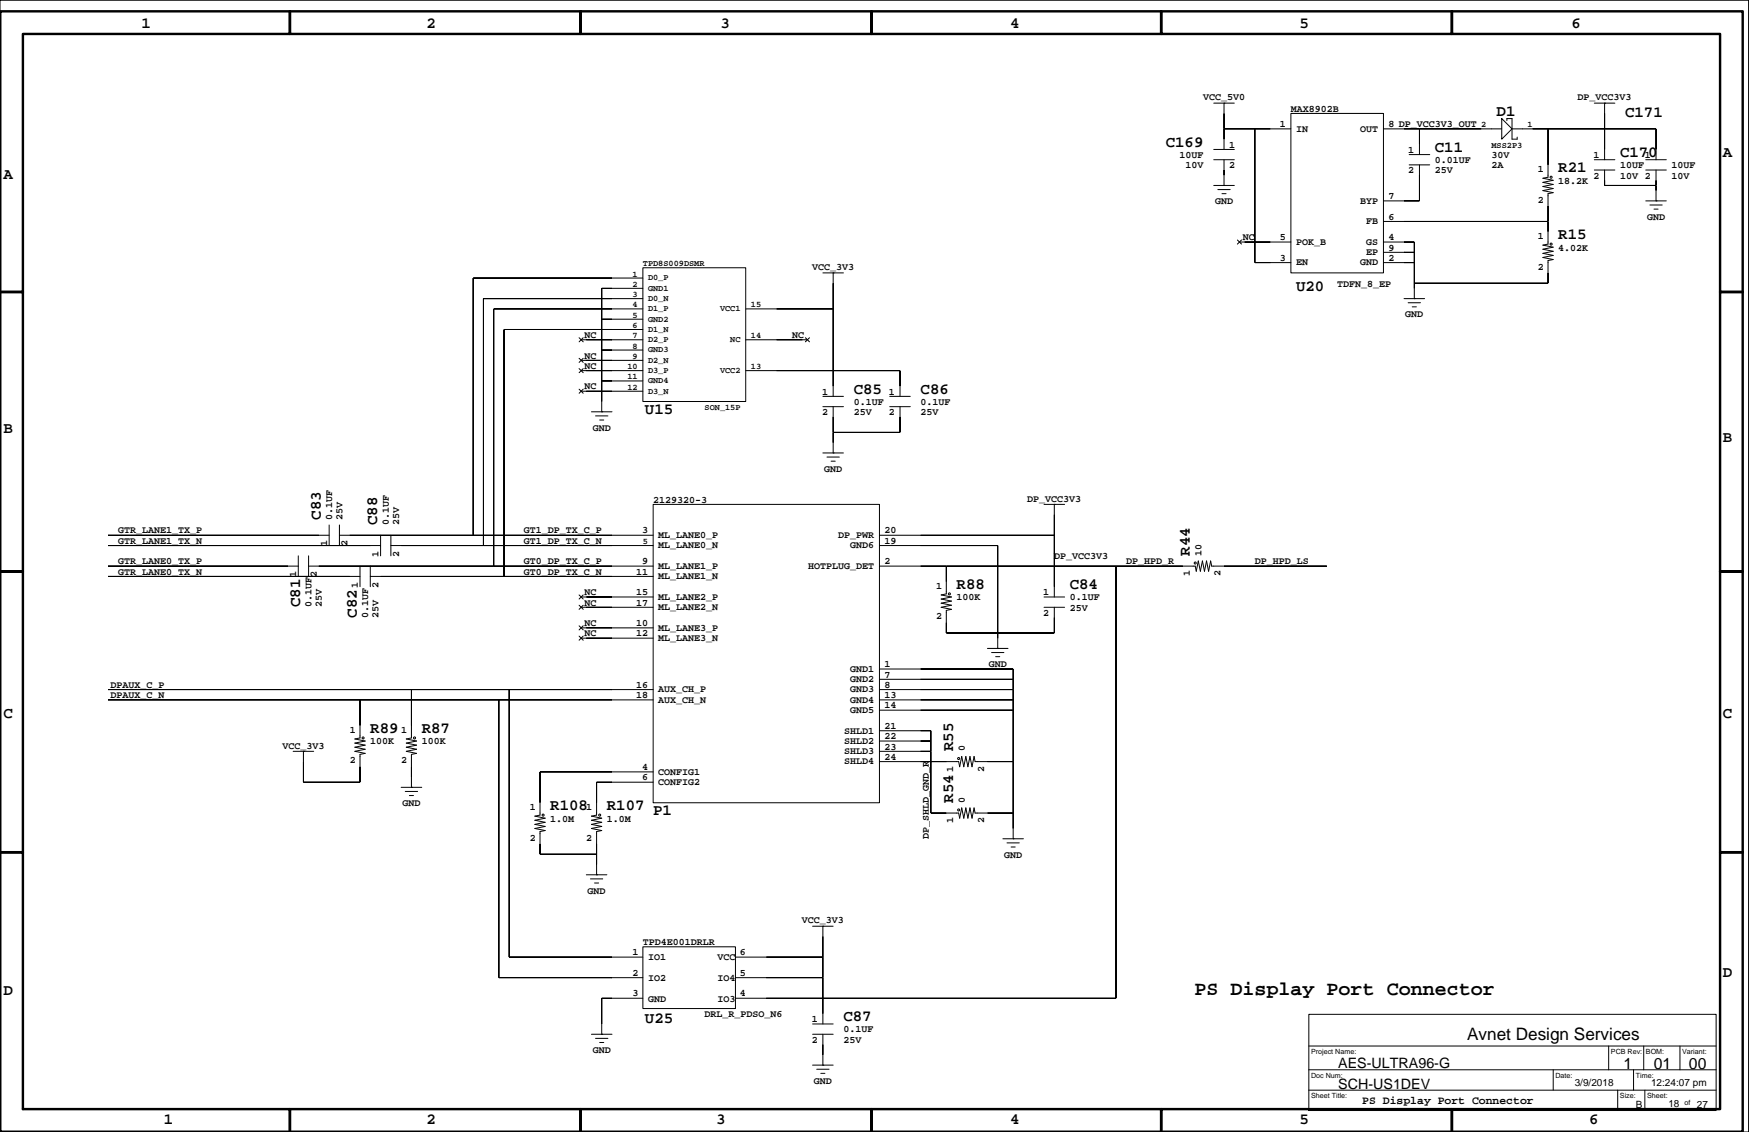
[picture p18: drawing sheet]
<svg xmlns="http://www.w3.org/2000/svg" width="432mm" height="279mm" viewBox="0 0 432 279" stroke-linecap="round" stroke-linejoin="round" font-family="sans-serif">
<defs><g id="words">
<text font-size="4.9" x="294.9" y="245.5">PS Display Port Connector</text>
<text font-size="4.2" x="362.2" y="256.6">Avnet Design Services</text>
<g font-size="3.9">
<text x="34.9" y="6.9">1</text>
<text x="105.3" y="6.9">2</text>
<text x="177.9" y="6.9">3</text>
<text x="249.4" y="6.9">4</text>
<text x="320.9" y="6.9">5</text>
<text x="387.9" y="6.9">6</text>
<text x="369.5" y="28.6">D1</text>
<text x="401.2" y="28.9">C171</text>
<text x="287.8" y="36.2">C169</text>
<text x="354.2" y="37.5">C11</text>
<text x="400" y="38.7">C170</text>
<text x="425.3" y="38.7">A</text>
<text x=".8" y="44.2">A</text>
<text x="384.7" y="42.5">R21</text>
<text x="384.7" y="59">R15</text>
<text x="320" y="71.7">U20</text>
<text x="210.8" y="97.1">C85</text>
<text x="227.3" y="97.1">C86</text>
<text x=".8" y="106.9">B</text>
<text x="159.2" y="102.2">U15</text>
<text x="425.3" y="109.1">B</text>
<text x="79.2" y="128.3" transform="rotate(-90 79.2 128.3)">C83</text>
<text x="93.1" y="129.6" transform="rotate(-90 93.1 129.6)">C88</text>
<text x="293.8" y="137.2" transform="rotate(-90 293.8 137.2)">R44</text>
<text x="74.1" y="149.9" transform="rotate(-90 74.1 149.9)">C81</text>
<text x="236.2" y="145.4">R88</text>
<text x="264.1" y="145.4">C84</text>
<text x="88.1" y="152.4" transform="rotate(-90 88.1 152.4)">C82</text>
<text x=".8" y="177.3">C</text>
<text x="425.3" y="177.3">C</text>
<text x="91.4" y="180.9">R89</text>
<text x="104.1" y="180.9">R87</text>
<text x="235.4" y="185.4" transform="rotate(-90 235.4 185.4)">R55</text>
<text x="135.9" y="200">R108</text>
<text x="149.8" y="200">R107</text>
<text x="161.3" y="201.3">P1</text>
<text x="235.4" y="198.1" transform="rotate(-90 235.4 198.1)">R54</text>
<text x=".8" y="245.5">D</text>
<text x="425.3" y="241.1">D</text>
<text x="159.2" y="252.6">U25</text>
<text x="208.2" y="252">C87</text>
<text x="400.8" y="263.9">1</text>
<text x="408.3" y="263.9">01</text>
<text x="417" y="263.9">00</text>
<text x="40.4" y="277.4">1</text>
<text x="105.3" y="277.4">2</text>
<text x="176.8" y="277.4">3</text>
<text x="249.4" y="277.4">4</text>
<text x="320.9" y="277.4">5</text>
<text x="392.3" y="277.4">6</text>
</g>
<g font-size="3.5">
<text x="330.4" y="263.7">AES-ULTRA96-G</text>
<text x="330.4" y="268.7">SCH-US1DEV</text>
</g>
<text font-size="2.8" x="336.3" y="272.5">PS Display Port Connector</text>
<g font-size="2.5">
<text x="297" y="24.8">VCC_5V0</text>
<text x="318.7" y="27.6">MAX8902B</text>
<text x="389.5" y="24.8">DP_VCC3V3</text>
<text x="315.9" y="31.4">1</text>
<text x="320" y="32.5">IN</text>
<text x="335.8" y="32.5">OUT</text>
<text x="342.8" y="31.4">8 DP_VCC3V3_OUT</text>
<text x="291.2" y="39">10UF</text>
<text x="292.7" y="41.5">10V</text>
<text x="303.5" y="41.5">2</text>
<text x="303.5" y="36.4">1</text>
<text x="347.7" y="37.7">1</text>
<text x="354.2" y="40.3">0.01UF</text>
<text x="368.2" y="39">30V</text>
<text x="368.2" y="41.5">2A</text>
<text x="393.4" y="39">1</text>
<text x="400" y="41.5">10UF</text>
<text x="406.1" y="39">1</text>
<text x="412.7" y="41.5">10UF</text>
<text x="347.7" y="42.8">2</text>
<text x="354.2" y="42.8">25V</text>
<text x="379.6" y="42.4">1</text>
<text x="384.7" y="45.3">18.2K</text>
<text x="393.4" y="44.1">2</text>
<text x="400" y="44.1">10V 2</text>
<text x="412.7" y="44.1">10V</text>
<text x="300" y="50.4">GND</text>
<text x="335.8" y="50.3">BYP</text>
<text x="342.8" y="49.1">7</text>
<text x="379.6" y="50">2</text>
<text x="306.8" y="59.3">NC</text>
<text x="315.9" y="59.3">5</text>
<text x="337.3" y="55.4">FB</text>
<text x="342.8" y="59.3">4</text>
<text x="342.8" y="54.2">6</text>
<text x="379.6" y="58.9">1</text>
<text x="406.6" y="54.2">GND</text>
<text x="315.9" y="64.4">3</text>
<text x="320" y="65.5">EN</text>
<text x="320" y="60.4">POK_B</text>
<text x="335.8" y="65.5">GND</text>
<text x="337.3" y="63">EP</text>
<text x="337.3" y="60.4">GS</text>
<text x="342.8" y="61.8">9</text>
<text x="342.8" y="64.4">2</text>
<text x="384.7" y="61.8">4.02K</text>
<text x="200.5" y="66.7">VCC_3V3</text>
<text x="330.1" y="70.7">TDFN_8_EP</text>
<text x="379.6" y="66.5">2</text>
<text x="144.3" y="83.4">NC</text>
<text x="195.5" y="83.4">NC</text>
<text x="346.9" y="78.3">GND</text>
<text x="144.3" y="88.5">NC</text>
<text x="144.3" y="91">NC</text>
<text x="144.3" y="96.1">NC</text>
<text x="202.9" y="97.4">1</text>
<text x="210.8" y="99.9">0.1UF</text>
<text x="219.4" y="97.4">1</text>
<text x="227.3" y="99.9">0.1UF</text>
<text x="146.3" y="106.3">GND</text>
<text x="202.9" y="102.5">2</text>
<text x="210.8" y="102.5">25V</text>
<text x="219.4" y="102.5">2</text>
<text x="227.3" y="102.5">25V</text>
<text x="203.5" y="116.4">GND</text>
<text x="161.3" y="124.1">2129320-3</text>
<text x="253.6" y="123.8">DP_VCC3V3</text>
<text x="29.2" y="131.7">GTR_LANE1_TX_P</text>
<text x="82" y="128.3" transform="rotate(-90 82 128.3)">0.1UF</text>
<text x="84.6" y="128.3" transform="rotate(-90 84.6 128.3)">25V</text>
<text x="96" y="129.6" transform="rotate(-90 96 129.6)">0.1UF</text>
<text x="98.5" y="129.6" transform="rotate(-90 98.5 129.6)">25V</text>
<text x="129.3" y="131.7">GT1_DP_TX_C_P</text>
<text x="158.5" y="131.7">3</text>
<text x="218.4" y="131.7">20</text>
<text x="29.2" y="134.2">GTR_LANE1_TX_N</text>
<text x="80.7" y="134.9" transform="rotate(-90 80.7 134.9)">1</text>
<text x="85.8" y="134.9" transform="rotate(-90 85.8 134.9)">2</text>
<text x="93.4" y="137.4" transform="rotate(-90 93.4 137.4)">1</text>
<text x="98.5" y="137.4" transform="rotate(-90 98.5 137.4)">2</text>
<text x="129.3" y="134.2">GT1_DP_TX_C_N</text>
<text x="162.5" y="132.8">ML_LANE0_P</text>
<text x="162.5" y="135.3">ML_LANE0_N</text>
<text x="207" y="132.8">DP_PWR</text>
<text x="209.9" y="135.3">GND6</text>
<text x="218.4" y="134.2">19</text>
<text x="296.6" y="137.2" transform="rotate(-90 296.6 137.2)">10</text>
<text x="29.2" y="141.8">GTR_LANE0_TX_N</text>
<text x="29.2" y="139.3">GTR_LANE0_TX_P</text>
<text x="73.1" y="142.5" transform="rotate(-90 73.1 142.5)">1</text>
<text x="78.2" y="142.5" transform="rotate(-90 78.2 142.5)">2</text>
<text x="129.3" y="141.8">GT0_DP_TX_C_N</text>
<text x="129.3" y="139.3">GT0_DP_TX_C_P</text>
<text x="157" y="141.8">11</text>
<text x="158.5" y="139.3">9</text>
<text x="162.5" y="143">ML_LANE1_N</text>
<text x="162.5" y="140.4">ML_LANE1_P</text>
<text x="199.6" y="140.4">HOTPLUG_DET</text>
<text x="218.4" y="139.3">2</text>
<text x="260.3" y="138">DP_VCC3V3</text>
<text x="278.1" y="139.3">DP_HPD_R</text>
<text x="293.7" y="142.3" transform="rotate(-90 293.7 142.3)">1</text>
<text x="301.4" y="142.3" transform="rotate(-90 301.4 142.3)">2</text>
<text x="309.8" y="139.3">DP_HPD_LS</text>
<text x="76.9" y="149.9" transform="rotate(-90 76.9 149.9)">0.1UF</text>
<text x="79.5" y="149.9" transform="rotate(-90 79.5 149.9)">25V</text>
<text x="88.4" y="145" transform="rotate(-90 88.4 145)">1</text>
<text x="93.4" y="145" transform="rotate(-90 93.4 145)">2</text>
<text x="144.3" y="146.9">NC</text>
<text x="144.3" y="149.4">NC</text>
<text x="157" y="146.9">15</text>
<text x="157" y="149.4">17</text>
<text x="162.5" y="148">ML_LANE2_P</text>
<text x="231.1" y="145.3">1</text>
<text x="236.2" y="148.2">100K</text>
<text x="257.5" y="146.9">1</text>
<text x="264.1" y="148.2">0.1UF</text>
<text x="90.9" y="152.4" transform="rotate(-90 90.9 152.4)">0.1UF</text>
<text x="93.4" y="152.4" transform="rotate(-90 93.4 152.4)">25V</text>
<text x="144.3" y="154.5">NC</text>
<text x="157" y="154.5">10</text>
<text x="162.5" y="150.6">ML_LANE2_N</text>
<text x="162.5" y="155.7">ML_LANE3_P</text>
<text x="231.1" y="152.9">2</text>
<text x="257.5" y="152">2</text>
<text x="264.1" y="150.7">25V</text>
<text x="144.3" y="157.1">NC</text>
<text x="157" y="157.1">12</text>
<text x="162.5" y="158.2">ML_LANE3_N</text>
<text x="209.9" y="165.8">GND1</text>
<text x="218.4" y="167.2">7</text>
<text x="218.4" y="164.7">1</text>
<text x="244.1" y="164.7">GND</text>
<text x="27.3" y="169.8">DPAUX_C_P</text>
<text x="27.3" y="172.3">DPAUX_C_N</text>
<text x="157" y="169.8">16</text>
<text x="157" y="172.3">18</text>
<text x="162.5" y="173.4">AUX_CH_N</text>
<text x="162.5" y="170.9">AUX_CH_P</text>
<text x="209.9" y="168.4">GND2</text>
<text x="209.9" y="170.9">GND3</text>
<text x="209.9" y="173.4">GND4</text>
<text x="218.4" y="172.3">13</text>
<text x="218.4" y="169.8">8</text>
<text x="209.9" y="176">GND5</text>
<text x="218.4" y="174.8">14</text>
<text x="218.4" y="179.9">21</text>
<text x="69.7" y="184.7">VCC_3V3</text>
<text x="86.3" y="180.8">1</text>
<text x="91.4" y="183.7">100K</text>
<text x="99" y="180.8">1</text>
<text x="104.1" y="183.7">100K</text>
<text x="208.4" y="183.6">SHLD2</text>
<text x="208.4" y="181.1">SHLD1</text>
<text x="218.4" y="185">23</text>
<text x="218.4" y="182.5">22</text>
<text x="238.2" y="185.4" transform="rotate(-90 238.2 185.4)">0</text>
<text x="86.3" y="188.4">2</text>
<text x="99" y="188.4">2</text>
<text x="158.5" y="190.1">4</text>
<text x="162.5" y="191.2">CONFIG1</text>
<text x="208.4" y="186.1">SHLD3</text>
<text x="208.4" y="188.7">SHLD4</text>
<text x="218.4" y="187.5">24</text>
<text x="235.3" y="190.5" transform="rotate(-90 235.3 190.5)">1</text>
<text x="242.9" y="190.5" transform="rotate(-90 242.9 190.5)">2</text>
<text x="158.5" y="192.6">6</text>
<text x="162.5" y="193.8">CONFIG2</text>
<text x="99.4" y="199">GND</text>
<text x="130.8" y="199.9">1</text>
<text x="135.9" y="202.8">1.0M</text>
<text x="144.7" y="199.9">1</text>
<text x="149.8" y="202.8">1.0M</text>
<text x="235.3" y="203.2" transform="rotate(-90 235.3 203.2)">1</text>
<text x="238.2" y="198.1" transform="rotate(-90 238.2 198.1)">0</text>
<text x="242.9" y="203.2" transform="rotate(-90 242.9 203.2)">2</text>
<text x="130.8" y="207.5">2</text>
<text x="144.7" y="207.5">2</text>
<text x="229.3" y="207" transform="rotate(-90 229.3 207)">DP_SHLD_GND_R</text>
<text x="247.9" y="211.7">GND</text>
<text x="145.1" y="220.6">GND</text>
<text x="198" y="227.9">VCC_3V3</text>
<text x="158.7" y="233.3">TPD4E001DRLR</text>
<text x="156.2" y="235.8">1</text>
<text x="160" y="237.1">IO1</text>
<text x="177.1" y="237.1">VCC</text>
<text x="182.6" y="235.8">6</text>
<text x="156.2" y="240.9">2</text>
<text x="156.2" y="245.9">3</text>
<text x="160" y="242.1">IO2</text>
<text x="177.1" y="242.1">IO4</text>
<text x="182.6" y="240.9">5</text>
<text x="182.6" y="245.9">4</text>
<text x="160" y="247.2">GND</text>
<text x="174" y="251">DRL_R_PDSO_N6</text>
<text x="177.1" y="247.2">IO3</text>
<text x="200.4" y="257.4">2</text>
<text x="200.4" y="252.3">1</text>
<text x="208.2" y="257.4">25V</text>
<text x="208.2" y="254.8">0.1UF</text>
<text x="146.3" y="259.9">GND</text>
<text x="200.9" y="267.5">GND</text>
<text x="388.8" y="268.1">3/9/2018</text>
<text x="407.6" y="268.1">12:24:07 pm</text>
<text x="403.9" y="273.4">B</text>
<text x="411.9" y="273.2">18</text>
<text x="418.9" y="273.4">27</text>
</g>
<g font-size="2.1">
<text x="365.7" y="31.4">2</text>
<text x="377.1" y="31.4">1</text>
<text x="368.2" y="36.5">MSS2P3</text>
<text x="158.7" y="65.7">TPD8S009DSMR</text>
<text x="156.2" y="70.8">2</text>
<text x="156.2" y="68.3">1</text>
<text x="160" y="69.2">D0_P</text>
<text x="160" y="71.8">GND1</text>
<text x="156.2" y="75.9">4</text>
<text x="156.2" y="73.3">3</text>
<text x="160" y="74.3">D0_N</text>
<text x="160" y="76.8">D1_P</text>
<text x="177.8" y="76.8">VCC1</text>
<text x="185.4" y="75.9">15</text>
<text x="156.2" y="83.5">7</text>
<text x="156.2" y="80.9">6</text>
<text x="156.2" y="78.4">5</text>
<text x="160" y="79.4">GND2</text>
<text x="160" y="81.9">D1_N</text>
<text x="185.4" y="83.5">14</text>
<text x="156.2" y="86">8</text>
<text x="156.2" y="88.6">9</text>
<text x="160" y="89.5">D2_N</text>
<text x="160" y="84.5">D2_P</text>
<text x="160" y="87">GND3</text>
<text x="180.3" y="84.5">NC</text>
<text x="154.9" y="91.1">10</text>
<text x="154.9" y="93.6">11</text>
<text x="160" y="94.6">GND4</text>
<text x="160" y="92.1">D3_P</text>
<text x="177.8" y="92.1">VCC2</text>
<text x="185.4" y="91.1">13</text>
<text x="154.9" y="96.2">12</text>
<text x="160" y="97.2">D3_N</text>
<text x="174" y="101.3">SON_15P</text>
<text x="158.7" y="134.3">5</text>
</g>
<g font-size="1.8">
<text x="323.7" y="260.1">Project Name:</text>
<text x="397.7" y="260.1">PCB Rev:</text>
<text x="406.4" y="260.1">BOM:</text>
<text x="415.3" y="260.1">Variant:</text>
<text x="323.7" y="266">Doc Num:</text>
<text x="384" y="266">Date:</text>
<text x="403.9" y="266">Time:</text>
<text x="323.7" y="271">Sheet Title:</text>
<text x="399.9" y="271">Size:</text>
<text x="406.6" y="271">Sheet:</text>
<text x="415.9" y="272.7">of</text>
</g>
</g></defs>
<g fill="none" stroke="#000" stroke-width=".25">
<path d="M0 .1h431.7v279.3h-431.7zM299.7 25.5h5M299.7 39.4h5M299.7 36.9h5M302.2 25.5h.1M302.2 25.5v2.5M302.2 34.3v2.6M302.2 39.4v2.6M313.6 31.8h5.1M318.7 28h22.9v39.4h-22.9zM341.6 31.8h5M347.9 38.2h5.1"/>
<path d="M350.4 35.6v2.6M365.7 31.8h5.1M370.8 29.3l2.5 2.5-2.5 2.5zM372 29.8v-.5h1.3v5h1.3v-.5M373.3 31.8h5.1M393.6 25.5h5.1M393.6 39.4h5.1M396.1 25.5h.1M396.1 25.5v2.5M396.1 36.9v2.5M406.3 39.4h5.1M408.8 36.9v2.5"/>
<path d="M299.7 45.8h5M300.7 46.8h3M301.7 47.8h1M302.2 45.8h.1M302.2 43.2v2.6M305.5 59.2l1 1M306 59.7h1.3M306.5 59.2l-1 1M313.6 59.7h5.1M341.6 59.7h5M341.6 54.7h5M341.6 49.6h5"/>
<path d="M347.9 40.7h5.1M350.4 40.7v2.5M382.2 40.7v3l-1.3 .3 2.6 .5-2.6 .5 2.6 .5-2.6 .5 2.6 .5-2.6 .5 2.6 .6-1.3 .2v3.1M382.2 57.2v3l-1.3 .3 2.6 .5-2.6 .5 2.6 .5-2.6 .5 2.6 .5-2.6 .5 2.6 .6-1.3 .2v3.1M393.6 42h5.1M396.1 42v2.5M406.3 49.6h5.1M406.3 42h5.1M407.3 50.6h3.1M408.3 51.6h1.1M408.8 49.6h.1M408.8 42v2.5"/>
<path d="M408.8 47v2.6M151.1 68.6h7.6M151.1 71.2h7.6M151.1 73.7h7.6M151.1 76.2h7.6M151.1 78.8h7.6M158.7 66.1h25.4v33h-25.4zM184.1 76.2h7.6M203.2 67.4h5M205.7 67.4h.1M205.7 67.4v2.5M313.6 64.8h5.1"/>
<path d="M341.6 64.8h5M341.6 62.3h5M346.6 73.7h5.1M347.6 74.7h3.1M348.7 75.7h1M349.2 73.7h.1M349.2 71.2v2.5M143 96.1l1 1M143 91l1 1M143 88.4l1 1.1M143 83.4l1 1M143.5 88.9h1.2"/>
<path d="M143.5 83.9h1.2M143.5 96.6h1.2M143.5 91.5h1.2M144 96.1l-1 1M144 91l-1 1M144 88.4l-1 1.1M144 83.4l-1 1M148.6 99.1v2.5M151.1 88.9h7.6M151.1 81.3h7.6M151.1 83.9h7.6M151.1 86.4h7.6"/>
<path d="M151.1 94h7.6M151.1 96.6h7.6M151.1 91.5h7.6M184.1 83.9h7.6M184.1 91.5h7.6M198.1 83.9h1.2M198.8 83.4l1.1 1M199.9 83.4l-1.1 1M203.2 97.8h5M205.7 95.3v2.5M219.7 97.8h5M222.2 95.3v2.5"/>
<path d="M146 101.6h5.1M147 102.7h3.1M148 103.7h1.1M148.6 101.6h.1M203.2 100.4h5M203.2 111.8h5M204.2 112.8h3M205.2 113.8h1M205.7 111.8h.1M205.7 100.4v2.5M205.7 109.3v2.5M219.7 100.4h5"/>
<path d="M222.2 100.4v2.5M71.1 139.7h2.5M73.6 137.2v5.1M76.2 139.7h2.5M76.2 137.2v5.1M78.7 132.1h2.6M81.3 129.6v5.1M83.8 132.1h2.5M83.8 129.6v5.1M88.9 139.7v5.1M91.4 139.7v5.1M91.4 134.7h2.6"/>
<path d="M94 132.1v5.1M96.5 134.7h2.5M96.5 132.1v5.1M151.1 139.7h10.2M151.1 132.1h10.2M151.1 134.7h10.2M161.3 124.5h55.8v73.6h-55.8zM217.1 139.7h10.2M217.1 132.1h10.2M217.1 134.7h10.2M257.8 124.5h5M260.3 124.5h.1"/>
<path d="M260.3 124.5v2.5M292 139.7h3.1l.2 1.3 .5-2.5 .6 2.5 .5-2.5 .5 2.5 .5-2.5 .5 2.5 .5-2.5 .2 1.2h3.1M86.3 142.3h2.6M91.4 142.3h2.6M143 146.8l1 1.1M143 149.4l1 1M143 154.5l1 1M143 157l1 1M143.5 149.9h1.2M143.5 147.3h1.2M143.5 155h1.2M143.5 157.5h1.2"/>
<path d="M144 146.8l-1 1.1M144 149.4l-1 1M144 154.5l-1 1M144 157l-1 1M151.1 142.3h10.2M151.1 149.9h10.2M151.1 147.3h10.2M151.1 155h10.2M151.1 157.5h10.2M233.6 143.5v3.1l-1.2 .2 2.5 .5-2.5 .6 2.5 .5-2.5 .5 2.5 .5-2.5 .5 2.5 .5-1.3 .3v3M246.3 157.5v2.5M257.8 149.9h5"/>
<path d="M257.8 147.3h5M260.3 144.8v2.5M260.3 149.9v2.5M88.9 179.1v3l-1.3 .3 2.5 .5-2.5 .5 2.5 .5-2.5 .5 2.5 .5-2.5 .5 2.5 .5-1.2 .3v3.1M101.6 179.1v3l-1.3 .3 2.5 .5-2.5 .5 2.5 .5-2.5 .5 2.5 .5-2.5 .5 2.5 .5-1.2 .3v3.1M151.1 172.7h10.2M151.1 170.2h10.2M217.1 172.7h10.2M217.1 170.2h10.2M217.1 165.1h10.2M217.1 167.7h10.2M217.1 175.3h10.2"/>
<path d="M243.8 160h5.1M244.8 161.1h3M245.8 162.1h1M246.3 160h.1M72.4 185.4h5.1M74.9 185.4h.1M74.9 185.4v2.6M99 194.3h5.1M100.1 195.3h3M101.1 196.4h1M101.6 194.3h.1M101.6 191.8v2.5"/>
<path d="M133.3 198.1v3.1l-1.2 .2 2.5 .5-2.5 .6 2.5 .5-2.5 .5 2.5 .5-2.5 .5 2.5 .5-1.3 .2v3.1M147.3 198.1v3.1l-1.3 .2 2.6 .5-2.6 .6 2.6 .5-2.6 .5 2.6 .5-2.6 .5 2.6 .5-1.3 .2v3.1M151.1 190.5h10.2M151.1 193.1h10.2M217.1 185.4h10.2M217.1 182.9h10.2M217.1 180.4h10.2M217.1 188h10.2M233.6 188h3.1l.2 1.3 .5-2.6 .5 2.6 .6-2.6 .5 2.6 .5-2.6 .5 2.6 .5-2.6 .2 1.3h3.1M144.7 215.9h5.1M145.8 216.9h3M146.8 217.9h1"/>
<path d="M147.3 215.9h.1M147.3 213.4v2.5M233.6 200.7h3.1l.2 1.2 .5-2.5 .5 2.5 .6-2.5 .5 2.5 .5-2.5 .5 2.5 .5-2.5 .2 1.3h3.1M247.6 207h5.1M248.6 208h3.1M249.6 209.1h1M250.1 207h.1M250.1 204.5v2.5M151.1 236.2h7.6M158.7 233.7h22.9v15.2h-22.9zM181.6 236.2h7.6M200.6 228.6h5.1"/>
<path d="M203.2 228.6h.1M203.2 228.6v2.6M146 255.3h5.1M147 256.3h3.1M148 257.3h1.1M148.6 255.3h.1M148.6 252.7v2.6M151.1 246.4h7.6M151.1 241.3h7.6M181.6 246.4h7.6M181.6 241.3h7.6M200.6 255.3h5.1"/>
<path d="M200.6 252.7h5.1M203.2 250.2v2.5M203.2 255.3v2.5M323.1 250.4h100.6v23.7h-100.6zM323.1 258.2h100.6M397.2 258.2v5.8M405.8 258.2v5.8M414.7 258.2v5.8M200.6 262.9h5.1M201.6 263.9h3.1M202.6 264.9h1.1M203.2 262.9h.1"/>
<path d="M203.2 260.4v2.5M323.1 269.1h100.6M323.1 264h100.6M383.5 264v5.1M399.4 269.1v5M403.3 264v5.1M406.1 269.1v5"/>
<circle cx="382.9" cy="43.7" r=".25"/>
<circle cx="382.9" cy="60.2" r=".25"/>
<circle cx="295.1" cy="139" r=".25"/>
<circle cx="234.4" cy="146.6" r=".25"/>
<circle cx="89.6" cy="182.1" r=".25"/>
<circle cx="102.3" cy="182.1" r=".25"/>
<circle cx="236.7" cy="199.9" r=".25"/>
<circle cx="236.7" cy="187.2" r=".25"/>
<circle cx="134.1" cy="201.2" r=".25"/>
<circle cx="148" cy="201.2" r=".25"/>
</g>
<g fill="#000" stroke="#000" stroke-width=".25">
<path d="M302.2 31.8v2.5z" fill-rule="evenodd"/>
<path d="M302.2 28v3.8z" fill-rule="evenodd"/>
<path d="M309.8 31.8v33z" fill-rule="evenodd"/>
<path d="M302.2 31.8h7.6z" fill-rule="evenodd"/>
<path d="M309.8 31.8h3.8z" fill-rule="evenodd"/>
<path d="M346.6 31.8h3.8z" fill-rule="evenodd"/>
<path d="M350.4 31.8v3.8z" fill-rule="evenodd"/>
<path d="M350.4 31.8h15.3z" fill-rule="evenodd"/>
<path d="M378.4 31.8h3.8z" fill-rule="evenodd"/>
<path d="M382.2 31.8v8.9z" fill-rule="evenodd"/>
<path d="M396.1 31.8v5.1z" fill-rule="evenodd"/>
<path d="M396.1 28v3.8z" fill-rule="evenodd"/>
<path d="M382.2 31.8h13.9z" fill-rule="evenodd"/>
<path d="M408.8 31.8v5.1z" fill-rule="evenodd"/>
<path d="M396.1 31.8h12.7z" fill-rule="evenodd"/>
<path d="M302.2 42v1.2z" fill-rule="evenodd"/>
<path d="M307.3 59.7h6.3z" fill-rule="evenodd"/>
<path d="M346.6 59.7h2.6z" fill-rule="evenodd"/>
<path d="M349.2 59.7v2.6z" fill-rule="evenodd"/>
<path d="M350.4 43.2v6.4z" fill-rule="evenodd"/>
<path d="M346.6 49.6h3.8z" fill-rule="evenodd"/>
<path d="M382.2 50.9v3.8z" fill-rule="evenodd"/>
<path d="M346.6 54.7h35.6z" fill-rule="evenodd"/>
<path d="M382.2 54.7v2.5z" fill-rule="evenodd"/>
<path d="M396.1 44.5v1.3z" fill-rule="evenodd"/>
<path d="M408.8 45.8v1.2z" fill-rule="evenodd"/>
<path d="M408.8 44.5v1.3z" fill-rule="evenodd"/>
<path d="M396.1 45.8h12.7z" fill-rule="evenodd"/>
<path d="M116.8 68.6v63.5z" fill-rule="evenodd"/>
<path d="M119.4 73.7v61z" fill-rule="evenodd"/>
<path d="M121.9 76.2v63.5z" fill-rule="evenodd"/>
<path d="M148.6 71.2v7.6z" fill-rule="evenodd"/>
<path d="M148.6 78.8v7.6z" fill-rule="evenodd"/>
<path d="M148.6 78.8h2.5z" fill-rule="evenodd"/>
<path d="M148.6 71.2h2.5z" fill-rule="evenodd"/>
<path d="M116.8 68.6h34.3z" fill-rule="evenodd"/>
<path d="M119.4 73.7h31.7z" fill-rule="evenodd"/>
<path d="M121.9 76.2h29.2z" fill-rule="evenodd"/>
<path d="M191.7 76.2h14z" fill-rule="evenodd"/>
<path d="M205.7 69.9v6.3z" fill-rule="evenodd"/>
<path d="M205.7 76.2v15.3z" fill-rule="evenodd"/>
<path d="M309.8 64.8h3.8z" fill-rule="evenodd"/>
<path d="M349.2 69.9v1.3z" fill-rule="evenodd"/>
<path d="M346.6 62.3h2.6z" fill-rule="evenodd"/>
<path d="M349.2 64.8v5.1z" fill-rule="evenodd"/>
<path d="M346.6 64.8h2.6z" fill-rule="evenodd"/>
<path d="M349.2 62.3v2.5z" fill-rule="evenodd"/>
<path d="M382.2 67.4v2.5z" fill-rule="evenodd"/>
<path d="M349.2 69.9h33z" fill-rule="evenodd"/>
<path d="M124.4 81.3v61z" fill-rule="evenodd"/>
<path d="M148.6 86.4v7.6z" fill-rule="evenodd"/>
<path d="M148.6 94v5.1z" fill-rule="evenodd"/>
<path d="M148.6 86.4h2.5z" fill-rule="evenodd"/>
<path d="M148.6 94h2.5z" fill-rule="evenodd"/>
<path d="M124.4 81.3h26.7z" fill-rule="evenodd"/>
<path d="M144.7 96.6h6.4z" fill-rule="evenodd"/>
<path d="M144.7 91.5h6.4z" fill-rule="evenodd"/>
<path d="M144.7 88.9h6.4z" fill-rule="evenodd"/>
<path d="M144.7 83.9h6.4z" fill-rule="evenodd"/>
<path d="M191.7 83.9h6.4z" fill-rule="evenodd"/>
<path d="M191.7 91.5h14z" fill-rule="evenodd"/>
<path d="M205.7 91.5v3.8z" fill-rule="evenodd"/>
<path d="M222.2 91.5v3.8z" fill-rule="evenodd"/>
<path d="M205.7 91.5h16.5z" fill-rule="evenodd"/>
<path d="M205.7 102.9v3.8z" fill-rule="evenodd"/>
<path d="M205.7 106.7v2.6z" fill-rule="evenodd"/>
<path d="M205.7 106.7h16.5z" fill-rule="evenodd"/>
<path d="M222.2 102.9v3.8z" fill-rule="evenodd"/>
<path d="M26.7 139.7h44.4z" fill-rule="evenodd"/>
<path d="M26.7 132.1h52z" fill-rule="evenodd"/>
<path d="M26.7 134.7h64.7z" fill-rule="evenodd"/>
<path d="M86.3 132.1h30.5z" fill-rule="evenodd"/>
<path d="M99 134.7h20.4z" fill-rule="evenodd"/>
<path d="M78.7 139.7h43.2z" fill-rule="evenodd"/>
<path d="M116.8 132.1h34.3z" fill-rule="evenodd"/>
<path d="M119.4 134.7h31.7z" fill-rule="evenodd"/>
<path d="M121.9 139.7h29.2z" fill-rule="evenodd"/>
<path d="M227.3 139.7h6.3z" fill-rule="evenodd"/>
<path d="M233.6 139.7v3.8z" fill-rule="evenodd"/>
<path d="M227.3 134.7h19z" fill-rule="evenodd"/>
<path d="M246.3 134.7v21.5z" fill-rule="evenodd"/>
<path d="M260.3 127v5.1z" fill-rule="evenodd"/>
<path d="M260.3 132.1v12.7z" fill-rule="evenodd"/>
<path d="M227.3 132.1h33z" fill-rule="evenodd"/>
<path d="M275.5 139.7v106.7z" fill-rule="evenodd"/>
<path d="M233.6 139.7h41.9z" fill-rule="evenodd"/>
<path d="M275.5 139.7h16.5z" fill-rule="evenodd"/>
<path d="M302.2 139.7h25.4z" fill-rule="evenodd"/>
<path d="M26.7 142.3h59.6z" fill-rule="evenodd"/>
<path d="M94 142.3h30.4z" fill-rule="evenodd"/>
<path d="M124.4 142.3h26.7z" fill-rule="evenodd"/>
<path d="M144.7 147.3h6.4z" fill-rule="evenodd"/>
<path d="M144.7 149.9h6.4z" fill-rule="evenodd"/>
<path d="M144.7 155h6.4z" fill-rule="evenodd"/>
<path d="M144.7 157.5h6.4z" fill-rule="evenodd"/>
<path d="M233.6 153.7v2.5z" fill-rule="evenodd"/>
<path d="M233.6 156.2h12.7z" fill-rule="evenodd"/>
<path d="M246.3 156.2v1.3z" fill-rule="evenodd"/>
<path d="M260.3 152.4v3.8z" fill-rule="evenodd"/>
<path d="M246.3 156.2h14z" fill-rule="evenodd"/>
<path d="M88.9 172.7v6.4z" fill-rule="evenodd"/>
<path d="M26.7 172.7h62.2z" fill-rule="evenodd"/>
<path d="M101.6 170.2v8.9z" fill-rule="evenodd"/>
<path d="M26.7 170.2h74.9z" fill-rule="evenodd"/>
<path d="M123.2 172.7v68.6z" fill-rule="evenodd"/>
<path d="M88.9 172.7h34.3z" fill-rule="evenodd"/>
<path d="M125.7 170.2v66z" fill-rule="evenodd"/>
<path d="M101.6 170.2h24.1z" fill-rule="evenodd"/>
<path d="M125.7 170.2h25.4z" fill-rule="evenodd"/>
<path d="M123.2 172.7h27.9z" fill-rule="evenodd"/>
<path d="M250.1 175.3v12.7z" fill-rule="evenodd"/>
<path d="M227.3 175.3h22.8z" fill-rule="evenodd"/>
<path d="M250.1 172.7v2.6z" fill-rule="evenodd"/>
<path d="M227.3 172.7h22.8z" fill-rule="evenodd"/>
<path d="M250.1 170.2v2.5z" fill-rule="evenodd"/>
<path d="M227.3 170.2h22.8z" fill-rule="evenodd"/>
<path d="M250.1 167.7v2.5z" fill-rule="evenodd"/>
<path d="M227.3 167.7h22.8z" fill-rule="evenodd"/>
<path d="M250.1 165.1v2.6z" fill-rule="evenodd"/>
<path d="M227.3 165.1h22.8z" fill-rule="evenodd"/>
<path d="M74.9 188v5.1z" fill-rule="evenodd"/>
<path d="M74.9 193.1h14z" fill-rule="evenodd"/>
<path d="M88.9 189.3v3.8z" fill-rule="evenodd"/>
<path d="M101.6 189.3v2.5z" fill-rule="evenodd"/>
<path d="M133.3 190.5v7.6z" fill-rule="evenodd"/>
<path d="M147.3 193.1v5z" fill-rule="evenodd"/>
<path d="M133.3 190.5h17.8z" fill-rule="evenodd"/>
<path d="M147.3 193.1h3.8z" fill-rule="evenodd"/>
<path d="M227.3 185.4h2.5z" fill-rule="evenodd"/>
<path d="M227.3 182.9h2.5z" fill-rule="evenodd"/>
<path d="M227.3 180.4h2.5z" fill-rule="evenodd"/>
<path d="M229.8 180.4v2.5z" fill-rule="evenodd"/>
<path d="M229.8 182.9v2.5z" fill-rule="evenodd"/>
<path d="M229.8 185.4v2.6z" fill-rule="evenodd"/>
<path d="M229.8 188v12.7z" fill-rule="evenodd"/>
<path d="M227.3 188h2.5z" fill-rule="evenodd"/>
<path d="M229.8 188h3.8z" fill-rule="evenodd"/>
<path d="M250.1 188v12.7z" fill-rule="evenodd"/>
<path d="M243.8 188h6.3z" fill-rule="evenodd"/>
<path d="M133.3 208.3v2.5z" fill-rule="evenodd"/>
<path d="M147.3 208.3v2.5z" fill-rule="evenodd"/>
<path d="M133.3 210.8h14z" fill-rule="evenodd"/>
<path d="M147.3 210.8v2.6z" fill-rule="evenodd"/>
<path d="M229.8 200.7h3.8z" fill-rule="evenodd"/>
<path d="M243.8 200.7h6.3z" fill-rule="evenodd"/>
<path d="M250.1 200.7v3.8z" fill-rule="evenodd"/>
<path d="M125.7 236.2h25.4z" fill-rule="evenodd"/>
<path d="M203.2 236.2v5.1z" fill-rule="evenodd"/>
<path d="M189.2 236.2h14z" fill-rule="evenodd"/>
<path d="M203.2 231.2v5z" fill-rule="evenodd"/>
<path d="M148.6 246.4v6.3z" fill-rule="evenodd"/>
<path d="M148.6 246.4h2.5z" fill-rule="evenodd"/>
<path d="M123.2 241.3h27.9z" fill-rule="evenodd"/>
<path d="M203.2 257.8v2.6z" fill-rule="evenodd"/>
<path d="M189.2 241.3h14z" fill-rule="evenodd"/>
<path d="M203.2 241.3v8.9z" fill-rule="evenodd"/>
<path d="M189.2 246.4h86.3z" fill-rule="evenodd"/>
</g>
<path d="M.1 2.8h430.1v276.5h-430.1zM5.7 8.4h65.9v-5.6v5.6h71.8v-5.6v5.6h71.8v-5.6v5.6h71.5v-5.6v5.6h71.8v-5.6v5.6h66.2v63.7h5.5h-5.5v69h5.5h-5.5v69.2h5.5h-5.5v63.4h-66.2v5.6v-5.6h-71.8v5.6v-5.6h-71.5v5.6v-5.6h-71.8v5.6v-5.6h-71.8v5.6v-5.6h-65.9v-63.4h-5.6h5.6v-69.2h-5.6h5.6v-69h-5.6h5.6z" fill="none" stroke="#000" stroke-width=".6"/>
<use href="#words"/>
</svg>
